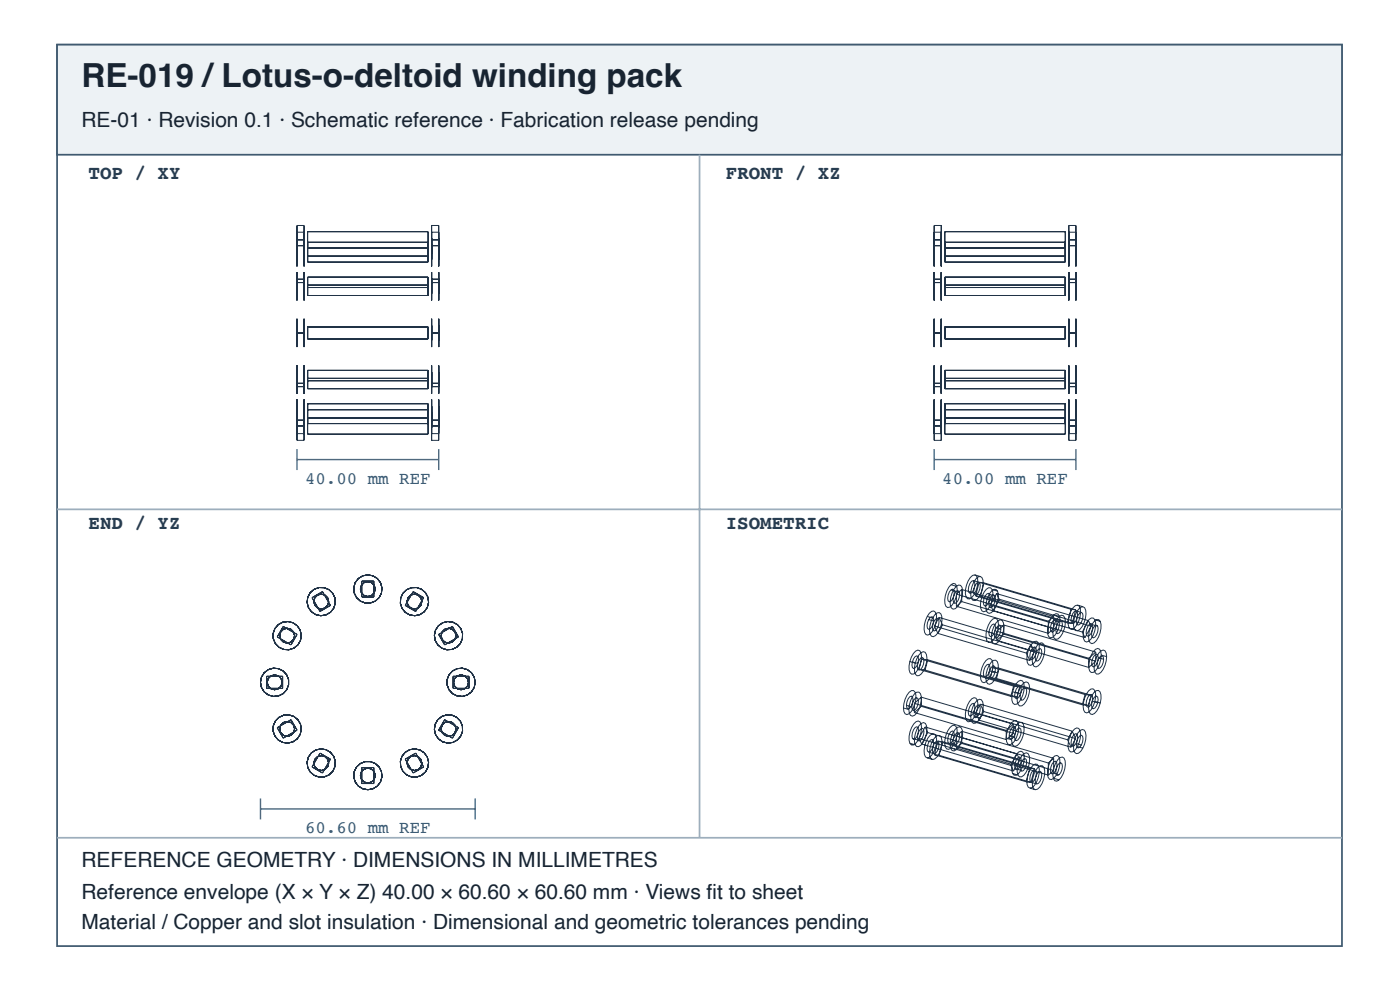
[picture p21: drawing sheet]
<svg xmlns="http://www.w3.org/2000/svg" width="297mm" height="210mm" viewBox="0 0 297 210" stroke-linecap="round" stroke-linejoin="round" font-family="sans-serif">
<defs><g id="words">
<text font-size="7" fill="#182431" x="17.3" y="18.4">RE-019 /Lotus-o-deltoid winding pack</text>
<g font-size="4.4" fill="#182431">
<text x="17.3" y="26.9">RE-01 · Revision 0.1 · Schematic reference · Fabrication release pending</text>
<text x="17.3" y="183.9">REFERENCE GEOMETRY · DIMENSIONS IN MILLIMETRES</text>
<text x="17.3" y="190.6">Reference envelope (X × Y × Z) 40.00 × 60.60 × 60.60 mm · Views fi t to sheet</text>
<text x="17.3" y="196.9">Material / Copper and slot insulation · Dimensional and geometric tolerances pending</text>
</g>
<g font-size="4.1" fill="#263d52">
<text x="18.8" y="38">TOP / XY</text>
<text x="154" y="38">FRONT / XZ</text>
<text x="18.8" y="112.1">END / YZ</text>
<text x="154" y="112.1">ISOMETRIC</text>
</g>
<g font-size="3.7" fill="#335b78">
<text x="64.7" y="102.6">40.00 mm REF</text>
<text x="199.9" y="102.6">40.00 mm REF</text>
<text x="64.7" y="176.7">60.60 mm REF</text>
</g>
</g></defs>
<path d="M12.1 9.5h272.6v191.1h-272.6z" fill="none" stroke="#405a70" stroke-width=".37"/>
<path d="M12.1 9.5h272.6v23.3h-272.6z" fill="#edf2f5"/>
<path d="M12.1 9.5h272.6v23.3h-272.6z" fill="none" stroke="#405a70" stroke-width=".37"/>
<path d="M148.4 32.8v144.8M12.1 108h272.6M12.1 177.6h272.6" fill="none" stroke="#9daebc" stroke-width=".37"/>
<g fill="none" stroke="#203246" stroke-width=".21">
<path d="M63 57.7v6zM63 59.1v3.2zM63 50.5v6zM63 51.9v3.1zM63 47.8v6zM63 49.2v3.2zM63 59.2h1.5M63 59.9h1.5M63 50.9h1.5M63 52.1h1.5M63 47.8h1.5M63 49.2h1.5"/>
<path d="M64.5 57.7v6zM64.5 59.1v3.2zM64.5 50.5v6zM64.5 51.9v3.1zM64.5 47.8v6zM64.5 49.2v3.2zM65.3 49.1h25.5v6.5h-25.5zM65.3 58.7h25.5v3.9h-25.5zM65.3 54.3h25.5M65.3 51.4h25.5M65.3 52.6h25.5M65.3 52.5h25.5"/>
<path d="M91.6 57.7v6zM91.6 59.1v3.2zM91.6 50.5v6zM91.6 51.9v3.1zM91.6 47.8v6zM91.6 49.2v3.2zM91.6 59.2h1.5M91.6 59.9h1.5M91.6 50.9h1.5M91.6 52.1h1.5M91.6 47.8h1.5M91.6 49.2h1.5"/>
<path d="M93.1 57.7v6zM93.1 59.1v3.2zM93.1 50.5v6zM93.1 51.9v3.1zM93.1 47.8v6zM93.1 49.2v3.2zM198.2 47.8v6zM198.2 49.2v3.2zM198.2 50.5v6zM198.2 51.9v3.1zM198.2 57.7v6zM198.2 59.1v3.2z"/>
<path d="M198.2 59.2h1.5M198.2 59.9h1.5M198.2 50.9h1.5M198.2 52.1h1.5M198.2 47.8h1.5M198.2 49.2h1.5M199.7 47.8v6zM199.7 49.2v3.2zM199.7 50.5v6zM199.7 51.9v3.1zM199.7 57.7v6zM199.7 59.1v3.2z"/>
<path d="M200.4 58.7h25.6v3.9h-25.6zM200.4 54.3h25.6M200.4 51.4h25.6M200.4 49.1h25.6v6.5h-25.6zM200.4 52.6h25.6M200.4 52.5h25.6M226.8 47.8v6zM226.8 49.2v3.2zM226.8 50.5v6zM226.8 51.9v3.1zM226.8 57.7v6zM226.8 59.1v3.2z"/>
<path d="M226.8 59.2h1.5M226.8 59.9h1.5M226.8 50.9h1.5M226.8 52.1h1.5M226.8 47.8h1.5M226.8 49.2h1.5M228.3 47.8v6zM228.3 49.2v3.2zM228.3 50.5v6zM228.3 51.9v3.1zM228.3 57.7v6zM228.3 59.1v3.2z"/>
<path d="M63 67.6v6zM63 69v3.2zM63 77.5v6zM63 78.9v3.1zM63 70.6h1.5M64.5 67.6v6zM64.5 69v3.2zM64.5 77.5v6zM64.5 78.9v3.1zM65.3 69.3h25.5v2.6h-25.5zM65.3 78.5h25.5v3.9h-25.5zM65.3 60.4h25.5"/>
<path d="M65.3 61h25.5M91.6 67.6v6zM91.6 69v3.2zM91.6 77.5v6zM91.6 78.9v3.1zM91.6 70.6h1.5M93.1 67.6v6zM93.1 69v3.2zM93.1 77.5v6zM93.1 78.9v3.1zM198.2 67.6v6zM198.2 69v3.2z"/>
<path d="M198.2 77.5v6zM198.2 78.9v3.1zM198.2 70.6h1.5M199.7 67.6v6zM199.7 69v3.2zM199.7 77.5v6zM199.7 78.9v3.1zM200.4 69.3h25.6v2.6h-25.6zM200.4 78.5h25.6v3.9h-25.6zM200.4 60.4h25.6M200.4 61h25.6M226.8 67.6v6z"/>
<path d="M226.8 69v3.2zM226.8 77.5v6zM226.8 78.9v3.1zM226.8 70.6h1.5M228.3 67.6v6zM228.3 69v3.2zM228.3 77.5v6zM228.3 78.9v3.1zM63 84.7v6zM63 86.1v3.2zM63 87.4v6zM63 88.8v3.1z"/>
<path d="M63 82h1.5M63 81.3h1.5M63 90.3h1.5M63 89.1h1.5M63 93.4h1.5M63 91.9h1.5M64.5 84.7v6zM64.5 86.1v3.2zM64.5 87.4v6zM64.5 88.8v3.1zM65.3 85.6h25.5v6.4h-25.5zM65.3 80.7h25.5"/>
<path d="M65.3 80.2h25.5M65.3 86.9h25.5M65.3 89.8h25.5M65.3 88.5h25.5M65.3 88.7h25.5M91.6 84.7v6zM91.6 86.1v3.2zM91.6 87.4v6zM91.6 88.8v3.1zM91.6 82h1.5M91.6 81.3h1.5M91.6 90.3h1.5"/>
<path d="M91.6 89.1h1.5M91.6 93.4h1.5M91.6 91.9h1.5M93.1 84.7v6zM93.1 86.1v3.2zM93.1 87.4v6zM93.1 88.8v3.1zM198.2 84.7v6zM198.2 86.1v3.2zM198.2 87.4v6zM198.2 88.8v3.1zM198.2 82h1.5"/>
<path d="M198.2 81.3h1.5M198.2 90.3h1.5M198.2 89.1h1.5M198.2 93.4h1.5M198.2 91.9h1.5M199.7 84.7v6zM199.7 86.1v3.2zM199.7 87.4v6zM199.7 88.8v3.1zM200.4 80.7h25.6M200.4 80.2h25.6M200.4 86.9h25.6"/>
<path d="M200.4 89.8h25.6M200.4 85.6h25.6v6.4h-25.6zM200.4 88.5h25.6M200.4 88.7h25.6M226.8 84.7v6zM226.8 86.1v3.2zM226.8 87.4v6zM226.8 88.8v3.1zM226.8 82h1.5M226.8 81.3h1.5M226.8 90.3h1.5M226.8 89.1h1.5"/>
<path d="M226.8 93.4h1.5M226.8 91.9h1.5M228.3 84.7v6zM228.3 86.1v3.2zM228.3 87.4v6zM228.3 88.8v3.1zM60.1 132.8l2.9 1.7-1.3 2.2-2.9-1.7zM66.2 126.7l2.2-1.3 1.7 3-2.2 1.2zM76.8 123.2h2.5v3.4h-2.5zM87.7 125.4l2.2 1.3-1.7 2.9-2.2-1.2zM93.1 134.5l2.9-1.7 1.3 2.2-3 1.7zM194.2 139.2l.3-.2a1.77 1.77 0 0 1-.3 2.6l-.4 .1a1.77 1.77 0 0 1 .4-2.5z"/>
<path d="M194.3 138l.4-.2 .4 .2a3.7 3.7 0 0 1-.3 3.9l-1 1h-.4a2.36 2.36 0 0 1-.4-2.6l.3-1zM195.3 139.5l.4-.1a1.77 1.77 0 0 1-.4 2.5l-.3 .2a1.77 1.77 0 0 1 .3-2.6zM195.4 138.4l.5-.2 .4 .1a3.7 3.7 0 0 1-.4 3.9l-.9 1-.5 .1a2.36 2.36 0 0 1-.3-2.7l.7-1.7zM195.5 139.7l-.5 2.2M195.5 139.7l1.3 .2M195.5 139.7l19.5 5.8M196.7 130.7l1.2 .3M196.8 139.9l-.5 2.2M196.8 139.9l19.5 5.7M197 131.4l1.2 .3M197.2 130l.5-.4 .4-.1a2.21 2.21 0 0 1 .4 2.6 3.3 3.3 0 0 1-1.6 2.5l-.5-.1a3.5 3.5 0 0 1 .3-3.8zM197.4 130.9l.3-.2a1.77 1.77 0 0 1-.3 2.6l-.4 .1a1.77 1.77 0 0 1 .4-2.5z"/>
<path d="M198.2 132.7l.8 1.6M198.2 132.7l19.5 5.8M198.3 130.3l.5-.4h.5a2.21 2.21 0 0 1 .4 2.6 3.3 3.3 0 0 1-1.7 2.5l-.4-.1a3.5 3.5 0 0 1 .3-3.9zM198.5 131.2l.4-.1a1.77 1.77 0 0 1-.4 2.5l-.3 .2a1.77 1.77 0 0 1 .3-2.6zM199 134.3l19.5 5.7M199.2 130.9l-1 1.8M199.2 130.9l.8 1.6M199.2 130.9l19.5 5.7M200 132.5l-1 1.8M200 132.5l19.5 5.7M201.7 124l.5-.3 .4 .1a2.97 2.97 0 0 1 .2 2.9 2.47 2.47 0 0 1-1.8 2.1 2.07 2.07 0 0 1-.4-2.5l.3-1zM201.7 125l.4-.1a1.77 1.77 0 0 1-.4 2.5l-.3 .2a1.77 1.77 0 0 1 .3-2.6z"/>
<path d="M201.7 124l1.2 .3M201.7 125l1.2 .4M202.9 124.3l.5-.3 .4 .1a2.98 2.98 0 0 1 .2 2.9 2.47 2.47 0 0 1-1.8 2.1 2.07 2.07 0 0 1-.5-2.5l.3-.9zM202.9 125.4l.3-.2a1.77 1.77 0 0 1-.3 2.6l-.4 .1a1.77 1.77 0 0 1 .4-2.5zM202.9 126v2.5M202.9 128.5l19.5 5.8M202.9 126l19.5 5.7M204 125l-1.1 1M204 125v2.5M204 127.5l-1.1 1M204 127.5l19.5 5.8M204 125l19.5 5.7"/>
<path d="M205.8 122.5l.5-.5 .5-.1 .4 .2a4.3 4.3 0 0 1-1.5 4.9l-.4-.1a2.82 2.82 0 0 1-.3-2.8zM206.1 123.2l.4-.1a1.77 1.77 0 0 1-.4 2.5l-.3 .2a1.77 1.77 0 0 1 .3-2.6zM206.5 123.1l1.1 .3M206.8 121.9l1.1 .3M207 126.3l1 .1M207 126.3l19.5 5.8M207 122.8l.5-.5 .4-.1 .4 .2a4.3 4.3 0 0 1-1.5 4.9h-.4a2.82 2.82 0 0 1-.2-2.9zM207.3 123.6l.3-.2a1.77 1.77 0 0 1-.3 2.6l-.4 .1a1.77 1.77 0 0 1 .4-2.5zM207.7 123.4l-.7 2.9M207.7 123.4l1 .2M207.7 123.4l19.5 5.8M208 126.4l19.5 5.8"/>
<path d="M208.7 123.6l-.7 2.8M208.7 123.6l19.5 5.7M209.2 124.9l.5-.3h.5a2.66 2.66 0 0 1 .2 2.8 2.78 2.78 0 0 1-1.7 2.3l-.4-.2a4.5 4.5 0 0 1 .9-4.6zM209.3 125.9l.4-.1a1.77 1.77 0 0 1-.4 2.5l-.3 .2a1.77 1.77 0 0 1 .3-2.6zM209.9 126l1.2 .3M210.1 128.3l.6 1.2M210.1 128.3l19.5 5.7M210.4 125.3l.5-.4 .4 .1a2.66 2.66 0 0 1 .3 2.8 2.78 2.78 0 0 1-1.8 2.2l-.3-.2a4.5 4.5 0 0 1 .9-4.5zM210.5 126.3l.3-.2a1.77 1.77 0 0 1-.3 2.6l-.4 .1a1.77 1.77 0 0 1 .4-2.5zM210.5 125l1.1 .3M210.5 132.4l.3-.1a1.77 1.77 0 0 1-.3 2.5l-.4 .2a1.77 1.77 0 0 1 .4-2.6zM210.6 131.2l.5-.1 .4 .1a4.2 4.2 0 0 1-1.4 4.9l-.4 .1a2.51 2.51 0 0 1-.3-2.8l.7-1.6z"/>
<path d="M210.7 129.5l19.5 5.7M211.2 133l1.1 .4M211.4 125.8l-1.3 2.5M211.4 125.8l.6 1.2M211.4 125.8l19.5 5.8M211.5 133.8v2M211.5 133.8l19.5 5.8M211.5 135.8l19.5 5.7M211.6 132.8l.4-.2a1.77 1.77 0 0 1-.4 2.6l-.3 .1a1.77 1.77 0 0 1 .3-2.5zM211.8 131.6l.4-.2 .4 .2a4.2 4.2 0 0 1-1.3 4.9h-.5a2.51 2.51 0 0 1-.3-2.7l.3-1zM211.8 132.5l1.2 .3M212 127l-1.3 2.5"/>
<path d="M212 127l19.5 5.8M213 132.5l-1.5 1.3M213 132.5v2M213 134.5l-1.5 1.3M213 132.5l19.5 5.7M213 134.5l19.5 5.7M217.7 138.5l.8 1.5M218.5 137.1l1.2 .3M218.7 136.6l-1 1.9M218.7 136.6l.8 1.6M218.8 137.8l1.2 .3M219 136.4l.5-.4 .4-.1a2.21 2.21 0 0 1 .4 2.7 3.3 3.3 0 0 1-1.6 2.5l-.5-.2a3.5 3.5 0 0 1 .3-3.8z"/>
<path d="M219.2 137.3l.3-.1a1.77 1.77 0 0 1-.3 2.5l-.4 .1a1.77 1.77 0 0 1 .4-2.5zM219.5 138.2l-1 1.8M220.1 136.8l.5-.4 .5-.1a2.21 2.21 0 0 1 .4 2.6 3.3 3.3 0 0 1-1.7 2.5l-.4-.1a3.5 3.5 0 0 1 .3-3.9zM220.3 137.6l.4-.1a1.77 1.77 0 0 1-.4 2.5l-.3 .2a1.77 1.77 0 0 1 .3-2.6zM222.4 131.7v2.6M223.5 130.7l-1.1 1M223.5 130.7v2.6M223.5 133.3l-1.1 1M223.5 130.4l.5-.3 .4 .1a2.98 2.98 0 0 1 .2 2.9 2.47 2.47 0 0 1-1.8 2.1 2.07 2.07 0 0 1-.4-2.5l.7-1.8zM223.5 131.5l.4-.2a1.77 1.77 0 0 1-.4 2.6l-.3 .1a1.77 1.77 0 0 1 .3-2.5zM223.5 130.4l1.2 .3M223.5 131.5l1.2 .3"/>
<path d="M224.7 130.7l.5-.3 .4 .1a2.98 2.98 0 0 1 .2 2.9 2.47 2.47 0 0 1-1.8 2.2 2.07 2.07 0 0 1-.5-2.6l.7-1.7zM224.7 131.8l.3-.1a1.77 1.77 0 0 1-.3 2.5l-.4 .1a1.77 1.77 0 0 1 .4-2.5zM226.5 132.1l1 .1M227.2 129.2l-.7 2.9M227.2 129.2l1 .1M227.6 128.9l.5-.5 .5-.1 .4 .2a4.3 4.3 0 0 1-1.5 4.9l-.4-.1a2.82 2.82 0 0 1-.3-2.8zM227.9 129.6l.4-.1a1.77 1.77 0 0 1-.4 2.5l-.3 .2a1.77 1.77 0 0 1 .3-2.6zM228.2 129.3l-.7 2.9M228.3 129.5l1.1 .3M228.6 128.3l1.1 .3M228.8 129.2l.5-.5 .4-.1 .4 .2a4.3 4.3 0 0 1-1.5 4.9h-.4a2.82 2.82 0 0 1-.2-2.9zM229.1 130l.3-.2a1.77 1.77 0 0 1-.3 2.6l-.4 .1a1.77 1.77 0 0 1 .4-2.5z"/>
<path d="M229.6 134l.6 1.2M230.9 131.6l-1.3 2.4M230.9 131.6l.6 1.2M231 139.6v1.9M231 131.3l.5-.3h.5a2.66 2.66 0 0 1 .2 2.8 2.78 2.78 0 0 1-1.7 2.3l-.4-.2a4.5 4.5 0 0 1 .9-4.6zM231.1 132.4l.4-.2a1.77 1.77 0 0 1-.4 2.6l-.3 .1a1.77 1.77 0 0 1 .3-2.5zM231.5 132.8l-1.3 2.4M231.7 132.4l1.2 .4M232.2 131.7l.5-.3h.4a2.66 2.66 0 0 1 .3 2.8 2.78 2.78 0 0 1-1.8 2.3l-.3-.2a4.5 4.5 0 0 1 .9-4.6zM232.3 132.7l.3-.2a1.77 1.77 0 0 1-.3 2.6l-.4 .1a1.77 1.77 0 0 1 .4-2.5zM232.3 131.4l1.1 .3M232.3 138.8l.3-.1a1.77 1.77 0 0 1-.3 2.5l-.4 .2a1.77 1.77 0 0 1 .4-2.6z"/>
<path d="M232.4 137.7l.5-.2 .4 .1a4.2 4.2 0 0 1-1.4 5h-.4a2.51 2.51 0 0 1-.3-2.8l.3-.9zM232.5 138.2l-1.5 1.4M232.5 138.2v2M233 139.4l1.1 .4M233.4 139.2l.4-.2a1.77 1.77 0 0 1-.4 2.6l-.3 .1a1.77 1.77 0 0 1 .3-2.5zM233.6 138l.4-.2 .4 .2a4.2 4.2 0 0 1-1.3 4.9h-.5a2.5 2.5 0 0 1-.3-2.7l.3-.9zM233.6 138.9l1.2 .3M56.6 143.4h3.4v2.5h-3.4zM58.8 154.3l2.9-1.7 1.3 2.2-2.9 1.7zM67.9 159.7l2.2 1.2-1.7 3-2.2-1.3zM94.3 152.6l3 1.7-1.3 2.2-2.9-1.7zM96.1 143.4h3.4v2.5h-3.4z"/>
<path d="M191.7 150.1l1.1 .3M192.3 149.5l1.1 .4M192.9 146.8l.5-.4h.4a2.5 2.5 0 0 1 .3 2.7 2.94 2.94 0 0 1-1.7 2.4l-.4-.2a4.4 4.4 0 0 1 .9-4.5zM193 147.7l.3-.1a1.77 1.77 0 0 1-.3 2.5l-.4 .2a1.77 1.77 0 0 1 .4-2.6zM193 140.3l1.2 .3M193 157.6l1.2 .3M193.6 140.3l1.1 .4M193.6 156.5l1.1 .4M193.8 153.5l.5-.5 .5-.1 .4 .1a4.3 4.3 0 0 1-1.4 5l-.5-.1a2.66 2.66 0 0 1-.2-2.8zM194 149.1v2M194 151.1l19.5 5.7M194 149.1l19.5 5.8"/>
<path d="M194 147.1l.5-.4h.4a2.51 2.51 0 0 1 .4 2.8 2.94 2.94 0 0 1-1.7 2.3l-.4-.1a4.4 4.4 0 0 1 .8-4.6zM194.1 148.1l.4-.2a1.77 1.77 0 0 1-.4 2.6l-.3 .1a1.77 1.77 0 0 1 .3-2.5zM194.2 154.2l.3-.1a1.77 1.77 0 0 1-.3 2.5l-.4 .2a1.77 1.77 0 0 1 .4-2.6zM195 141.9l1.3 .2M195 141.9l19.5 5.7M195 156.5l.5 1.2M195 156.5l19.5 5.8M195 153.8l.5-.5 .4-.1 .4 .2a4.3 4.3 0 0 1-1.4 4.9h-.4a2.66 2.66 0 0 1-.3-2.8zM195.3 154.6l.4-.2a1.77 1.77 0 0 1-.4 2.6l-.3 .1a1.77 1.77 0 0 1 .3-2.5zM195.5 149.8l-1.5 1.3M195.5 147.8l-1.5 1.3M195.5 147.8v2"/>
<path d="M195.5 149.8l19.5 5.7M195.5 147.8l19.5 5.7M195.5 157.7l19.5 5.8M196.3 142.1l19.5 5.7M196.3 154.1l-1.3 2.4M196.3 154.1l.5 1.2M196.3 154.1l19.5 5.8M196.8 155.3l-1.3 2.4M196.8 155.3l19.5 5.7M197 159.5l1.2 .3M197.3 155.9l.5-.3h.4a2.82 2.82 0 0 1 .3 2.9 2.63 2.63 0 0 1-1.8 2.2l-.4-.2a4.6 4.6 0 0 1 1-4.6zM197.4 156.9l.3-.1a1.77 1.77 0 0 1-.3 2.5l-.4 .2a1.77 1.77 0 0 1 .4-2.6z"/>
<path d="M198.5 156.2l.5-.3 .4 .1a2.82 2.82 0 0 1 .2 2.8 2.62 2.62 0 0 1-1.7 2.2l-.4-.2a4.6 4.6 0 0 1 1-4.6zM198.5 157.3l.4-.2a1.77 1.77 0 0 1-.4 2.6l-.3 .1a1.77 1.77 0 0 1 .3-2.5zM199 157.1l-.8 2.9M199 157.1l1 .1M199 157.1l19.5 5.8M200 157.2l-.8 2.9M200 157.2l19.5 5.8M201.5 154.3l.5-.4 .4-.1a2.07 2.07 0 0 1 .5 2.5 3.4 3.4 0 0 1-1.6 2.6l-.4-.1a2.98 2.98 0 0 1-.2-2.9zM201.7 155.1l.4-.1a1.77 1.77 0 0 1-.4 2.5l-.3 .2a1.77 1.77 0 0 1 .3-2.6zM201.7 158.6l1.2 .3M201.7 157.5l1.2 .3M202.7 154.6l.4-.4 .5-.1a2.07 2.07 0 0 1 .5 2.5 3.4 3.4 0 0 1-1.7 2.6l-.4-.1a2.98 2.98 0 0 1-.2-2.9z"/>
<path d="M202.9 155.4l.3-.1a1.77 1.77 0 0 1-.3 2.5l-.4 .2a1.77 1.77 0 0 1 .4-2.6zM202.9 156v2.6M202.9 156l19.5 5.8M202.9 158.6l19.5 5.7M204 155v2.6M204 157.6l-1.1 1M204 155l-1.1 1M204 155l19.5 5.8M204 157.6l19.5 5.7M206.1 149.3l.4-.2a1.77 1.77 0 0 1-.4 2.6l-.3 .1a1.77 1.77 0 0 1 .3-2.5zM206.2 148.2l.4-.3 .4 .1a3.5 3.5 0 0 1-.2 3.9l-.5 .7-.5 .4h-.4a2.21 2.21 0 0 1-.4-2.6l.3-.9zM206.5 151.2l1.1 .3"/>
<path d="M206.8 151.9l1.1 .3M207 151.1l.7 1.6M207 151.1l19.5 5.7M207.3 149.6l.3-.1a1.77 1.77 0 0 1-.3 2.5l-.4 .2a1.77 1.77 0 0 1 .4-2.6zM207.3 148.5l.5-.2 .4 .1a3.5 3.5 0 0 1-.3 3.8l-.4 .7-.5 .4-.5 .1a2.21 2.21 0 0 1-.4-2.6l.3-1zM207.7 152.7l19.5 5.7M208 149.3l.7 1.6M208 149.3l-1 1.8M208 149.3l19.5 5.7M208.7 150.9l-1 1.8M208.7 150.9l19.5 5.7M209.2 140l.4-.3 .5-.1a2.36 2.36 0 0 1 .4 2.7 3.1 3.1 0 0 1-1.7 2.4l-.4-.1a3.7 3.7 0 0 1 .3-3.9z"/>
<path d="M209.3 141l.4-.2a1.77 1.77 0 0 1-.4 2.6l-.3 .1a1.77 1.77 0 0 1 .3-2.5zM209.9 142.2l1.2 .4M210.1 143.7l1.3 .1M210.1 143.7l19.5 5.7M210.3 140.4l.5-.4h.4a2.36 2.36 0 0 1 .4 2.6 3.1 3.1 0 0 1-1.7 2.5l-.4-.2a3.7 3.7 0 0 1 .3-3.9zM210.5 141.3l.3-.1a1.77 1.77 0 0 1-.3 2.5l-.4 .2a1.77 1.77 0 0 1 .4-2.6zM210.5 142.3l1.1 .3M210.7 141.5l1.3 .2M210.7 141.5l-.6 2.2M210.7 141.5l19.5 5.7M211.4 143.8l19.5 5.8M212 141.7l-.6 2.1"/>
<path d="M212 141.7l19.5 5.7M213.5 156.5l1.1 .3M213.5 154.9v1.9M214.1 155.9l1.1 .4M214.5 147.6l1.3 .2M214.7 153.2l.5-.4h.4a2.51 2.51 0 0 1 .3 2.8 2.94 2.94 0 0 1-1.7 2.3l-.4-.2a4.4 4.4 0 0 1 .9-4.5zM214.8 154.1l.3-.1a1.77 1.77 0 0 1-.3 2.5l-.4 .2a1.77 1.77 0 0 1 .4-2.6zM214.8 146.7l1.2 .3M215 155.5l-1.5 1.3M215 153.5l-1.5 1.4M215 153.5v2M215 145.5l-.5 2.1"/>
<path d="M215 145.5l1.3 .1M215.4 146.7l1.1 .4M215.6 159.9l.5-.5 .5-.1 .4 .2a4.3 4.3 0 0 1-1.4 4.9l-.5-.1a2.66 2.66 0 0 1-.2-2.8zM215.8 159.9l-1.3 2.4M215.8 159.9l.5 1.1M215.8 153.5l.5-.3h.4a2.51 2.51 0 0 1 .4 2.7 2.94 2.94 0 0 1-1.8 2.3l-.3-.1a4.4 4.4 0 0 1 .8-4.6zM215.9 154.5l.4-.2a1.77 1.77 0 0 1-.4 2.6l-.3 .1a1.77 1.77 0 0 1 .3-2.5zM216 145.6l.3-.1a1.77 1.77 0 0 1-.3 2.5l-.4 .1a1.77 1.77 0 0 1 .4-2.5zM216 144.4l.5-.2 .4 .2a3.7 3.7 0 0 1-.3 3.9l-.5 .6-.5 .4h-.4a2.36 2.36 0 0 1-.4-2.6l.3-1zM216.3 145.6l-.5 2.2M217.1 145.9l.4-.1a1.77 1.77 0 0 1-.4 2.5l-.3 .2a1.77 1.77 0 0 1 .3-2.6zM217.2 144.8l.5-.2 .4 .1a3.7 3.7 0 0 1-.4 3.9l-.9 1-.5 .1a2.36 2.36 0 0 1-.3-2.7l.3-.9z"/>
<path d="M226.5 156.8l.7 1.6M227.5 155l.7 1.6M227.5 155l-1 1.8M227.9 155.7l.4-.2a1.77 1.77 0 0 1-.4 2.6l-.3 .1a1.77 1.77 0 0 1 .3-2.5zM228 154.6l.4-.3 .4 .1a3.5 3.5 0 0 1-.2 3.9l-1 1.1h-.4a2.21 2.21 0 0 1-.5-2.6l.4-.9zM228.2 156.6l-1 1.8M228.3 157.6l1.1 .4M228.6 158.3l1.1 .3M229.1 156l.3-.1a1.77 1.77 0 0 1-.3 2.5l-.4 .2a1.77 1.77 0 0 1 .4-2.6zM229.1 154.9l.5-.2 .4 .1a3.5 3.5 0 0 1-.3 3.8l-.4 .7-.5 .4-.5 .1a2.21 2.21 0 0 1-.4-2.6l.7-1.7zM229.6 149.4l1.3 .2M230.2 147.2l1.3 .2"/>
<path d="M230.2 147.2l-.6 2.2M231 146.5l.4-.4 .5-.1a2.36 2.36 0 0 1 .4 2.7 3.1 3.1 0 0 1-1.7 2.4l-.4-.1a3.7 3.7 0 0 1 .3-3.9zM231.1 147.4l.4-.2a1.77 1.77 0 0 1-.4 2.6l-.3 .1a1.77 1.77 0 0 1 .3-2.5zM231.5 147.4l-.6 2.2M231.7 148.7l1.2 .3M232.1 146.8l.5-.4h.4a2.36 2.36 0 0 1 .4 2.7 3.1 3.1 0 0 1-1.7 2.4l-.4-.2a3.7 3.7 0 0 1 .3-3.8zM232.3 147.7l.3-.1a1.77 1.77 0 0 1-.3 2.5l-.4 .2a1.77 1.77 0 0 1 .4-2.6zM232.3 148.7l1.1 .4M232.5 140.2l-1.5 1.3M76.8 162.7h2.5v3.4h-2.5zM86 160.9l2.2-1.2 1.7 2.9-2.2 1.3zM196.7 160.7l1.2 .3"/>
<path d="M198.2 160l1 .1M198.2 160l19.5 5.7M199.2 160.1l19.5 5.8M214.5 162.3l.5 1.2M214.8 164l1.2 .3M215.4 163l1.1 .3M216 160.6l.3-.1a1.77 1.77 0 0 1-.3 2.5l-.4 .2a1.77 1.77 0 0 1 .4-2.6zM216.3 161l-1.3 2.5M216.8 160.2l.5-.4 .4-.2 .4 .2a4.3 4.3 0 0 1-1.4 4.9h-.4a2.66 2.66 0 0 1-.3-2.8zM217.1 161l.4-.2a1.77 1.77 0 0 1-.4 2.6l-.3 .1a1.77 1.77 0 0 1 .3-2.5zM217.7 165.7l1 .2M218.5 162.9l-.8 2.8"/>
<path d="M218.5 162.9l1 .1M218.5 167.1l1.2 .3M218.8 165.9l1.2 .3M219.1 162.3l.5-.3h.4a2.82 2.82 0 0 1 .3 2.9 2.62 2.62 0 0 1-1.8 2.2l-.4-.2a4.6 4.6 0 0 1 1-4.6zM219.2 163.3l.3-.1a1.77 1.77 0 0 1-.3 2.5l-.4 .2a1.77 1.77 0 0 1 .4-2.6zM219.5 163l-.8 2.9M220.3 162.6l.5-.3 .4 .1a2.82 2.82 0 0 1 .2 2.8 2.63 2.63 0 0 1-1.7 2.2l-.4-.2a4.6 4.6 0 0 1 1-4.6zM220.3 163.7l.4-.2a1.77 1.77 0 0 1-.4 2.6l-.3 .1a1.77 1.77 0 0 1 .3-2.5zM222.4 161.8v2.5M223.3 160.7l.5-.4 .4-.1a2.07 2.07 0 0 1 .5 2.5 3.4 3.4 0 0 1-1.6 2.6l-.5-.1a2.98 2.98 0 0 1-.1-2.9zM223.5 160.8v2.5M223.5 163.3l-1.1 1"/>
<path d="M223.5 160.8l-1.1 1M223.5 161.5l.4-.1a1.77 1.77 0 0 1-.4 2.5l-.3 .2a1.77 1.77 0 0 1 .3-2.6zM223.5 165l1.2 .3M223.5 163.9l1.2 .4M224.4 161l.5-.4 .5-.1a2.07 2.07 0 0 1 .5 2.5 3.4 3.4 0 0 1-1.7 2.6l-.4-.1a2.97 2.97 0 0 1-.2-2.9zM224.7 161.9l.3-.2a1.77 1.77 0 0 1-.3 2.6l-.4 .1a1.77 1.77 0 0 1 .4-2.5z"/>
<circle cx="60.9" cy="134.8" r="3"/>
<circle cx="60.9" cy="134.8" r="1.58"/>
<circle cx="68.2" cy="127.5" r="3"/>
<circle cx="68.2" cy="127.5" r="1.58"/>
<circle cx="78" cy="124.9" r="1.58"/>
<circle cx="78" cy="124.9" r="3"/>
<circle cx="87.9" cy="127.5" r="1.58"/>
<circle cx="87.9" cy="127.5" r="3"/>
<circle cx="95.2" cy="134.8" r="1.58"/>
<circle cx="95.2" cy="134.8" r="3"/>
<circle cx="58.3" cy="144.7" r="3"/>
<circle cx="58.3" cy="144.7" r="1.58"/>
<circle cx="60.9" cy="154.5" r="3"/>
<circle cx="60.9" cy="154.5" r="1.58"/>
<circle cx="95.2" cy="154.5" r="1.58"/>
<circle cx="95.2" cy="154.5" r="3"/>
<circle cx="97.8" cy="144.7" r="1.58"/>
<circle cx="97.8" cy="144.7" r="3"/>
<circle cx="68.2" cy="161.8" r="3"/>
<circle cx="68.2" cy="161.8" r="1.58"/>
<circle cx="78" cy="164.4" r="3"/>
<circle cx="78" cy="164.4" r="1.58"/>
<circle cx="87.9" cy="161.8" r="1.58"/>
<circle cx="87.9" cy="161.8" r="3"/>
</g>
<path d="M63 95.2v4.5M63 97.4h30.1M93.1 95.2v4.5M198.2 97.4h30.1M198.2 95.2v4.5M228.3 95.2v4.5M55.3 169.3v4.4M55.3 171.5h45.5M100.8 169.3v4.4" fill="none" stroke="#466b86" stroke-width=".3"/>
<use href="#words"/>
</svg>
